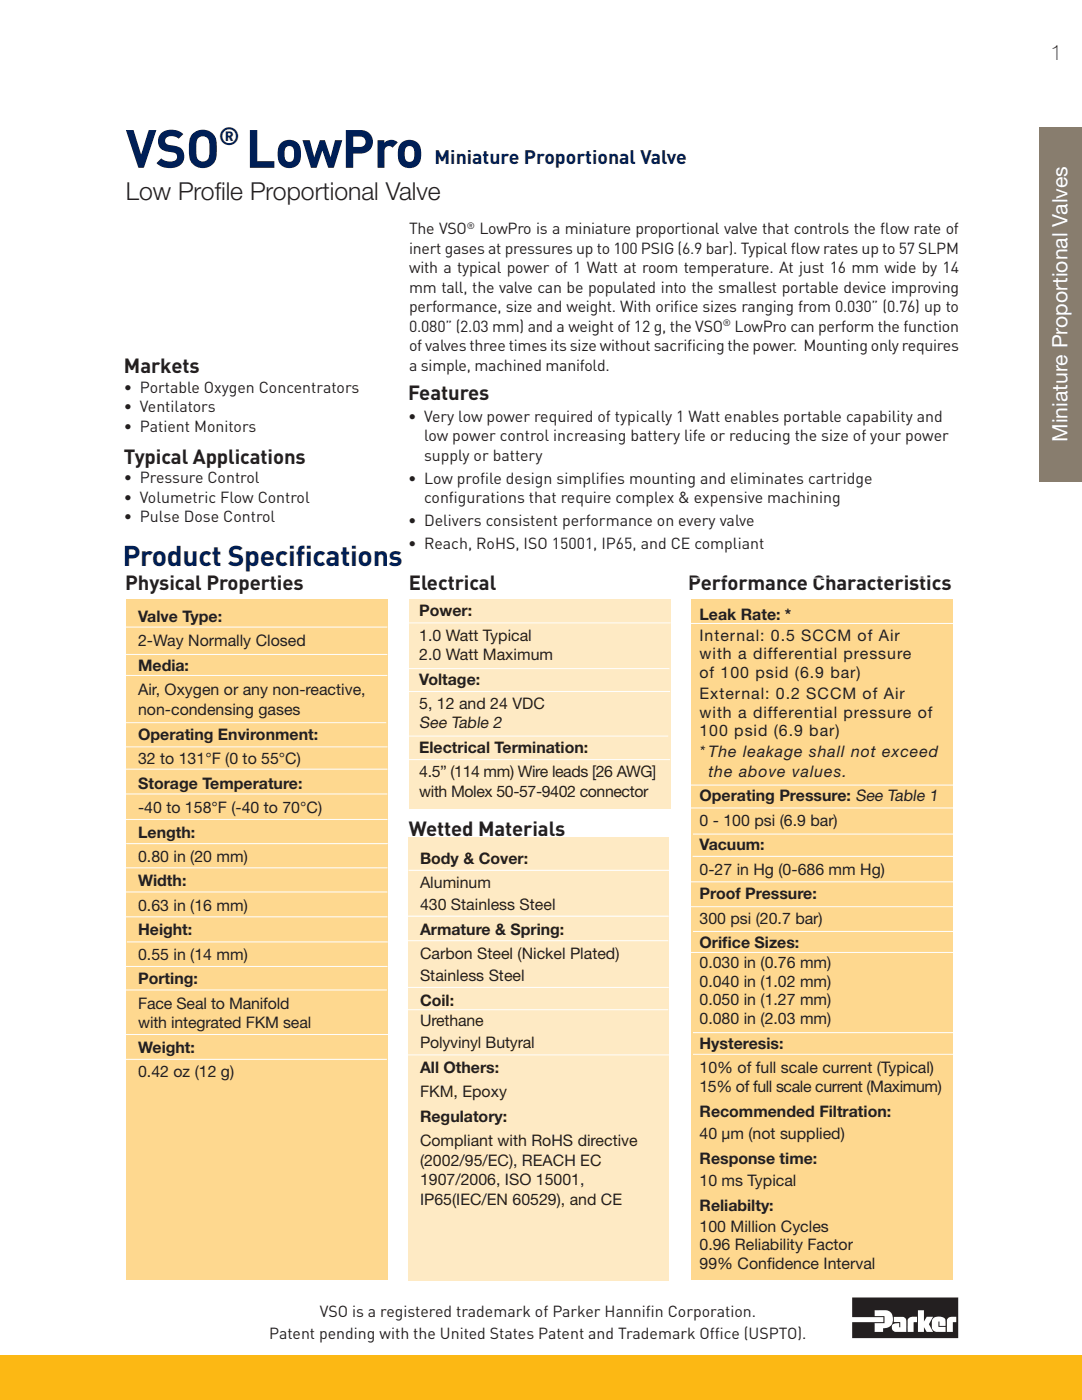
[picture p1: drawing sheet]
<svg xmlns="http://www.w3.org/2000/svg" width="216mm" height="279mm" viewBox="0 0 216 279" stroke-linecap="round" stroke-linejoin="round" font-family="sans-serif">
<defs><g id="words">
<text font-size="10.6" fill="#001f56" x="25.1" y="33.5">VSO LowPro</text>
<g font-size="5.6" fill="#001f56">
<text x="24.5" y="113">Product Specif</text>
<text x="59" y="113">ications</text>
</g>
<text font-size="4.9" fill="#001f56" x="43.7" y="28.9">®</text>
<text font-size="4.9" fill="#231f20" x="25.1" y="39.9">Low Profile Proportional Valve</text>
<text font-size="4.2" fill="#231f20" x="209.6" y="11.9">1</text>
<text font-size="4.2" fill="#fff" x="213" y="88.2" transform="rotate(-90 213 88.2)">Miniature Proportional Valves</text>
<g font-size="4.1" fill="#231f20">
<text x="24.7" y="74.5">Markets</text>
<text x="81.4" y="79.8">Features</text>
<text x="24.7" y="92.5">Typical Applications</text>
<text x="25" y="117.8">Physical Properties</text>
<text x="81.6" y="117.7">Electrical</text>
<text x="137.3" y="117.7">Performance Characteristics</text>
<text x="81.6" y="166.8">Wetted Materials</text>
</g>
<text font-size="3.9" fill="#001f56" x="86.7" y="32.7">Miniature Proportional Valve</text>
<g font-size="3.2" fill="#231f20">
<text x="81.6" y="46.8">The VSO</text>
<text x="95.6" y="46.8">LowPro is a miniature proportional valve that controls the f</text>
<text x="175.7" y="46.8">low rate of</text>
<text x="81.6" y="50.7">inert gases at pressures up to 100 PSIG (6.9 bar). Typical f</text>
<text x="157.8" y="50.7">low rates up to 57 SLPM</text>
<text x="81.6" y="54.5">with a typical power of 1 Watt at room temperature. At just 16 mm wide by 14</text>
<text x="81.6" y="58.4">mm tall, the valve can be populated into the smallest portable device improving</text>
<text x="81.6" y="62.3">performance, size and weight. With orif</text>
<text x="134.5" y="62.3">ice sizes ranging from 0.030” (0.76) up to</text>
<text x="81.6" y="66.2">0.080” (2.03 mm) and a weight of 12 g, the VSO</text>
<text x="81.6" y="70.1">of valves three times its size without sacrif</text>
<text x="137.1" y="70.1">icing the power. Mounting only requires</text>
<text x="146.6" y="66.2">LowPro can perform the function</text>
<text x="81.6" y="73.9">a simple, machined manifold.</text>
<text x="24.7" y="78.4">• Portable Oxygen Concentrators</text>
<text x="24.7" y="82.3">• Ventilators</text>
<text x="24.7" y="86.1">• Patient Monitors</text>
<text x="81.4" y="84.2">• Very low power required of typically 1 Watt enables portable capability and</text>
<text x="84.6" y="88">low power control increasing battery life or reducing the size of your power</text>
<text x="84.6" y="91.9">supply or battery</text>
<text x="24.7" y="96.4">• Pressure Control</text>
<text x="24.7" y="100.3">• Volumetric Flow Control</text>
<text x="81.4" y="96.5">• Low prof</text>
<text x="84.6" y="100.4">conf</text>
<text x="89.6" y="100.4">igurations that require complex &amp; expensive machining</text>
<text x="95.8" y="96.5">ile design simplif</text>
<text x="119.7" y="96.5">ies mounting and eliminates cartridge</text>
<text x="24.7" y="104.2">• Pulse Dose Control</text>
<text x="81.4" y="105">• Delivers consistent performance on every valve</text>
<text x="81.4" y="109.6">• Reach, RoHS, ISO 15001, IP65, and CE compliant</text>
<text x="27.6" y="124.2">Valve Type:</text>
<text x="83.7" y="123">Power:</text>
<text x="139.6" y="123.7">Leak Rate: *</text>
<text x="27.6" y="129">2-Way Normally Closed</text>
<text x="83.7" y="127.8">1.0 Watt Typical</text>
<text x="83.7" y="131.7">2.0 Watt Maximum</text>
<text x="139.6" y="127.9">Internal: 0.5 SCCM of Air</text>
<text x="139.6" y="131.6">with a differential pressure</text>
<text x="27.6" y="134">Media:</text>
<text x="83.7" y="136.7">Voltage:</text>
<text x="139.6" y="135.3">of 100 psid (6.9 bar)</text>
<text x="27.6" y="138.8">Air, Oxygen or any non-reactive,</text>
<text x="27.6" y="142.7">non-condensing gases</text>
<text x="83.7" y="141.5">5, 12 and 24 VDC</text>
<text x="139.6" y="139.5">External: 0.2 SCCM of Air</text>
<text x="139.6" y="143.2">with a differential pressure of</text>
<text x="27.6" y="147.6">Operating Environment:</text>
<text x="83.7" y="145.4">See Table 2</text>
<text x="139.6" y="146.9">100 psid (6.9 bar)</text>
<text x="27.6" y="152.4">32 to 131°F (0 to 55°C)</text>
<text x="83.7" y="150.3">Electrical Termination:</text>
<text x="83.7" y="155.2">4.5” (114 mm) Wire leads [26 AWG]</text>
<text x="139.6" y="151.1">* The leakage shall not exceed</text>
<text x="141.3" y="155">the above values.</text>
<text x="27.6" y="157.4">Storage Temperature:</text>
<text x="83.7" y="159">with Molex 50-57-9402 connector</text>
<text x="139.6" y="160">Operating Pressure: See Table 1</text>
<text x="27.6" y="162.2">-40 to 158°F (-40 to 70°C)</text>
<text x="27.6" y="167.1">Length:</text>
<text x="139.6" y="164.8">0 - 100 psi (6.9 bar)</text>
<text x="27.6" y="172">0.80 in (20 mm)</text>
<text x="83.8" y="172.4">Body &amp; Cover:</text>
<text x="139.6" y="169.7">Vacuum:</text>
<text x="27.6" y="176.9">Width:</text>
<text x="83.8" y="177.2">Aluminum</text>
<text x="139.6" y="174.6">0-27 in Hg (0-686 mm Hg)</text>
<text x="139.6" y="179.5">Proof Pressure:</text>
<text x="27.6" y="181.8">0.63 in (16 mm)</text>
<text x="83.8" y="181.6">430 Stainless Steel</text>
<text x="139.6" y="184.3">300 psi (20.7 bar)</text>
<text x="27.6" y="186.7">Height:</text>
<text x="27.6" y="191.5">0.55 in (14 mm)</text>
<text x="83.8" y="186.5">Armature &amp; Spring:</text>
<text x="83.8" y="191.4">Carbon Steel (Nickel Plated)</text>
<text x="139.6" y="189.3">Orif</text>
<text x="144.1" y="189.3">ice Sizes:</text>
<text x="27.6" y="196.5">Porting:</text>
<text x="83.8" y="195.7">Stainless Steel</text>
<text x="139.6" y="193.2">0.030 in (0.76 mm)</text>
<text x="139.6" y="196.9">0.040 in (1.02 mm)</text>
<text x="27.6" y="201.3">Face Seal to Manifold</text>
<text x="83.8" y="200.7">Coil:</text>
<text x="139.6" y="200.6">0.050 in (1.27 mm)</text>
<text x="27.6" y="205.2">with integrated FKM seal</text>
<text x="83.8" y="204.8">Urethane</text>
<text x="83.8" y="209.2">Polyvinyl Butyral</text>
<text x="139.6" y="204.4">0.080 in (2.03 mm)</text>
<text x="139.6" y="209.4">Hysteresis:</text>
<text x="27.6" y="210.1">Weight:</text>
<text x="27.6" y="214.9">0.42 oz (12 g)</text>
<text x="83.8" y="214.1">All Others:</text>
<text x="139.6" y="214.1">10% of full scale current (Typical)</text>
<text x="83.8" y="219">FKM, Epoxy</text>
<text x="139.6" y="218">15% of full scale current (Maximum)</text>
<text x="83.8" y="223.9">Regulatory:</text>
<text x="139.6" y="223">Recommended Filtration:</text>
<text x="139.6" y="227.4">40 µm (not supplied)</text>
<text x="83.8" y="228.7">Compliant with RoHS directive</text>
<text x="83.8" y="232.6">(2002/95/EC), REACH EC</text>
<text x="139.6" y="232.3">Response time:</text>
<text x="83.8" y="236.5">1907/2006, ISO 15001,</text>
<text x="139.6" y="236.7">10 ms Typical</text>
<text x="83.8" y="240.4">IP65(IEC/EN 60529), and CE</text>
<text x="139.6" y="241.6">Reliabilty:</text>
<text x="139.6" y="245.8">100 Million Cycles</text>
<text x="139.6" y="249.5">0.96 Reliability Factor</text>
<text x="139.6" y="253.2">99% Conf</text>
<text x="153" y="253.2">idence Interval</text>
<text x="63.8" y="262.8">VSO is a registered trademark of Parker Hannif</text>
<text x="128.9" y="262.8">in Corporation.</text>
<text x="53.7" y="267.3">Patent pending with the United States Patent and Trademark Off</text>
<text x="142.7" y="267.3">ice (USPTO).</text>
</g>
<g font-size="1.9" fill="#231f20">
<text x="93.1" y="45.7">®</text>
<text x="144.2" y="65.1">®</text>
</g>
</g></defs>
<path d="M81.6 119.6h52.2v41.8h-52.2z" fill="#feeac4"/>
<path d="M25.1 119.6h52.2v135.8h-52.2z" fill="#fed88f"/>
<g fill="none" stroke="#fff" stroke-width=".2">
<path d="M25.1 134.8h52.2M25.1 125.1h52.2M25.1 130.6h52.2M24.9 144.2h52.2M25.1 149.1h52.2M25.1 153.5h52.2M25.1 158.5h52.2M25.1 163.5h52.2M25.1 173.2h52.2M25.1 178h52.2M25.2 168.4h52.2M25 197.6h52.2"/>
<path d="M25.1 183h52.2M25.1 192.9h52.2M25.3 188h52.1M24 206.5h53.7M25 211.4h52.2"/>
</g>
<path d="M138 119.6h52.2v135.8h-52.2z" fill="#fed88f"/>
<path d="M81.4 117.8h53M137.9 115.4h53M137.5 124.4h53M137.3 156.7h53M137.3 161.3h53.7M138.3 166.5h52.2" fill="none" stroke="#fff" stroke-width=".2"/>
<path d="M81.4 167.1h52v88.4h-52z" fill="#feeac4"/>
<g fill="none" stroke="#fff" stroke-width=".2">
<path d="M81.4 118.1h52.2M81.4 133.4h52.2M81.5 138h52.2M81.6 124.3h52.2M81.1 146.9h52.2M81.5 151.6h52.2M81.4 166.6h52.2M81.5 173.7h52.2M137.8 176h54.8M138.2 170.9h53.2M81.1 187.7h52.2M81.4 182.8h52"/>
<path d="M81.4 197.1h52M136.7 190.1h54.7M137.9 181h53.7M138.3 185.9h52.2M81.1 201.5h52.2M81.4 210.5h52.2M138.3 206.1h52.2M138.3 210.4h53.7"/>
</g>
<path d="M0 270.4h215.9v9h-215.9z" fill="#fcb814"/>
<path d="M170 259.8h21.1v6.7h-21.1z" fill="#fff"/>
<path d="M189.1 263.1a1.91 1.91 0 0 1 1.7-.3v1.1h-.7v1.9h-1.2v-2.3zM186.3 263a1.83 1.83 0 0 1 2.3 .3l.1 1.3h-1.2v-.9h-.2v1.1h1.4v1h-1a1.39 1.39 0 0 1-1.7-.7v-1.5zM183.2 261.5h1.2v2.3l.5-1h1.3l-.8 1.5 .8 1.5h-1.3l-.5-.9v.9h-1.2zM181.2 263.2a2.1 2.1 0 0 1 1.8-.4v1.1h-.7v1.9h-1.2zM178.4 262.8l2 .1 .3 .3 .1 .3v2.3h-2.1a.88 .88 0 0 1-.7-1 .88 .88 0 0 1 .9-.7h.5v.8h.2v-1.1h-1.2zM174.5 261.5h2.1a1.82 1.82 0 0 1 1.6 1.4 1.82 1.82 0 0 1-.9 2l-1.1 .2v.7h-1.7v-1.7h2v-1.4h-2zM170 258.9v4h6.3v1h-6.3v3.2h21.2v-8.2z" fill="#231f20"/>
<path d="M207.4 25.3h8.5v70.8h-8.5z" fill="#887d6e"/>
<use href="#words"/>
</svg>
